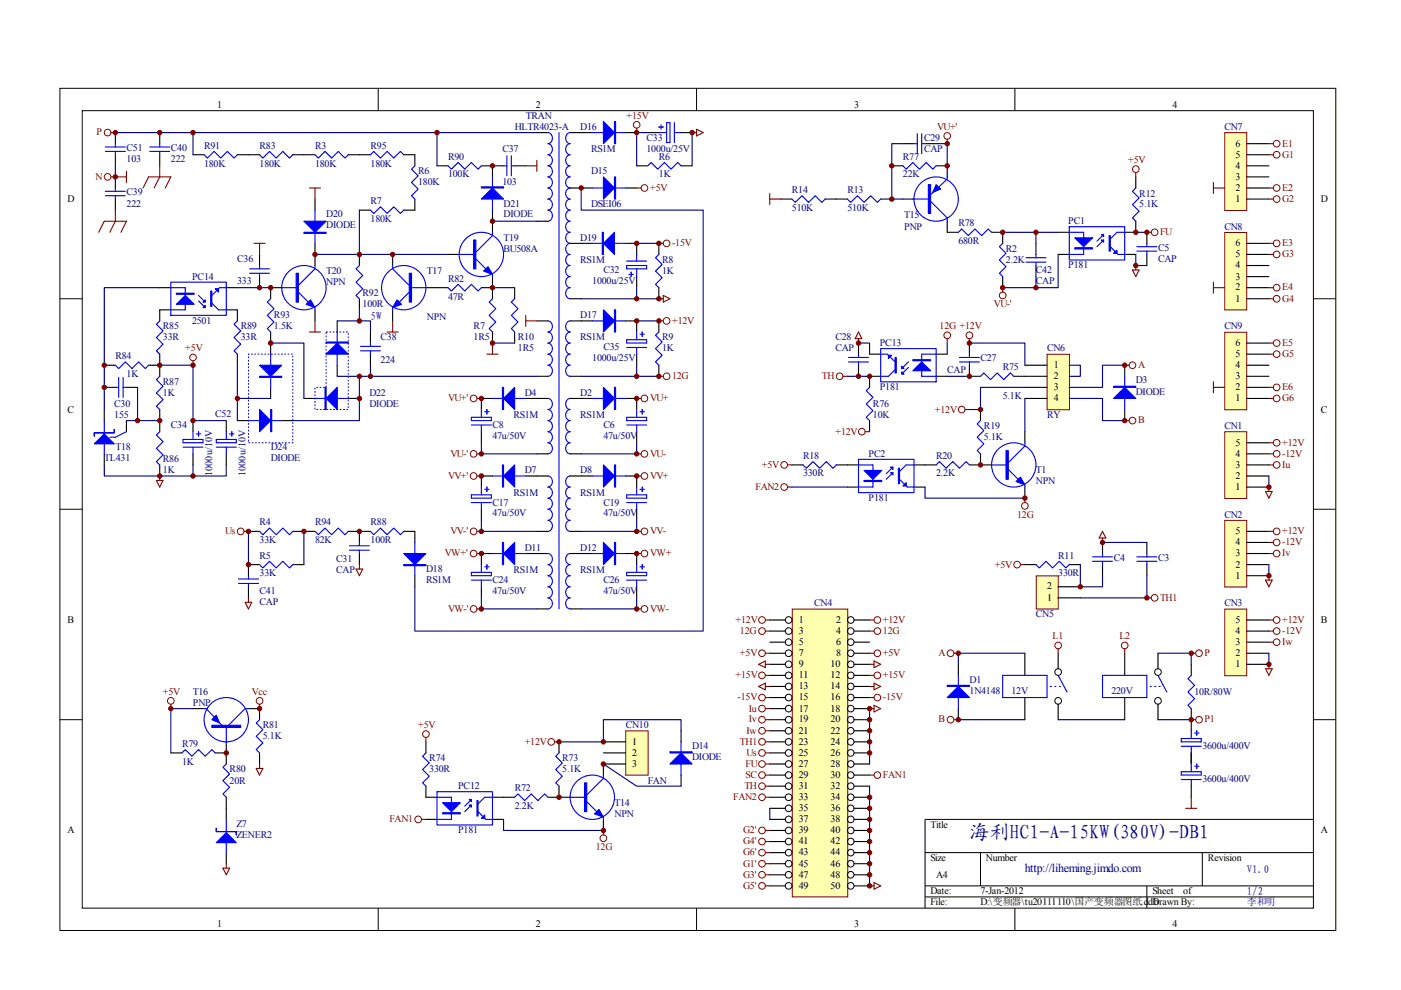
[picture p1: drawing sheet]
<svg xmlns="http://www.w3.org/2000/svg" width="297mm" height="210mm" viewBox="0 0 297 210" stroke-linecap="round" stroke-linejoin="round" font-family="sans-serif">
<defs><g id="words">
<text font-size="4.2" fill="#000080" x="205.6" y="177.8">海利HC1-A-15KW(380V)-DB1</text>
<text font-size="2.5" fill="#000080" x="217.3" y="184.8">http://liheming.jimdo.com</text>
<g font-size="2.3" fill="#000080">
<text x="78.6" y="67.7">5W</text>
<text x="264.3" y="185.2">V1.0</text>
<text x="264.3" y="189.8">1/2</text>
</g>
<g font-size="2.1">
<text x="46.1" y="22.9">1</text>
<text x="113.6" y="22.9">2</text>
<text x="181.1" y="22.9">3</text>
<text x="248.6" y="22.9">4</text>
<text x="262" y="35.7">4</text>
<text x="262" y="33.5">5</text>
<text x="262" y="31.1">6</text>
<text x="262" y="40.5">2</text>
<text x="262" y="38.1">3</text>
<text x="14.3" y="42.8">D</text>
<text x="262" y="42.8">1</text>
<text x="280.1" y="42.8">D</text>
<text x="262" y="52.2">6</text>
<text x="262" y="59.3">3</text>
<text x="262" y="56.9">4</text>
<text x="262" y="54.5">5</text>
<text x="262" y="63.9">1</text>
<text x="262" y="61.6">2</text>
<text x="262" y="75.7">5</text>
<text x="262" y="73.3">6</text>
<text x="223.4" y="78.1">1</text>
<text x="223.4" y="80.4">2</text>
<text x="223.4" y="82.7">3</text>
<text x="262" y="82.7">2</text>
<text x="262" y="80.4">3</text>
<text x="262" y="78.1">4</text>
<text x="14.3" y="87.5">C</text>
<text x="223.4" y="85.1">4</text>
<text x="262" y="85.1">1</text>
<text x="280.1" y="87.5">C</text>
<text x="262" y="94.5">5</text>
<text x="262" y="101.5">2</text>
<text x="262" y="99.2">3</text>
<text x="262" y="96.9">4</text>
<text x="262" y="103.9">1</text>
<text x="262" y="113.3">5</text>
<text x="262" y="118">3</text>
<text x="262" y="115.6">4</text>
<text x="222" y="125">2</text>
<text x="262" y="122.7">1</text>
<text x="262" y="120.3">2</text>
<text x="222" y="127.4">1</text>
<text x="14.3" y="132.1">B</text>
<text x="169.3" y="132.1">1</text>
<text x="169.3" y="134.4">3</text>
<text x="169.3" y="136.8">5</text>
<text x="177.3" y="132.1">2</text>
<text x="177.3" y="134.4">4</text>
<text x="177.3" y="136.8">6</text>
<text x="262" y="136.8">3</text>
<text x="262" y="134.4">4</text>
<text x="262" y="132.1">5</text>
<text x="280.1" y="132.1">B</text>
<text x="169.3" y="139.1">7</text>
<text x="169.3" y="141.5">9</text>
<text x="169.3" y="143.8">11</text>
<text x="176.1" y="141.5">10</text>
<text x="176.1" y="143.8">12</text>
<text x="177.3" y="139.1">8</text>
<text x="262" y="141.5">1</text>
<text x="262" y="139.1">2</text>
<text x="169.3" y="146.1">13</text>
<text x="169.3" y="148.5">15</text>
<text x="176.1" y="146.1">14</text>
<text x="176.1" y="148.5">16</text>
<text x="169.3" y="150.9">17</text>
<text x="169.3" y="153.2">19</text>
<text x="169.3" y="155.5">21</text>
<text x="176.1" y="150.9">18</text>
<text x="176.1" y="153.2">20</text>
<text x="176.1" y="155.5">22</text>
<text x="134" y="157.9">1</text>
<text x="134" y="160.3">2</text>
<text x="169.3" y="157.9">23</text>
<text x="169.3" y="160.3">25</text>
<text x="176.1" y="157.9">24</text>
<text x="176.1" y="160.3">26</text>
<text x="134" y="162.6">3</text>
<text x="169.3" y="162.6">27</text>
<text x="169.3" y="164.9">29</text>
<text x="169.3" y="167.3">31</text>
<text x="176.1" y="162.6">28</text>
<text x="176.1" y="164.9">30</text>
<text x="176.1" y="167.3">32</text>
<text x="169.3" y="169.6">33</text>
<text x="169.3" y="172">35</text>
<text x="176.1" y="169.6">34</text>
<text x="176.1" y="172">36</text>
<text x="14.3" y="176.7">A</text>
<text x="169.3" y="174.3">37</text>
<text x="169.3" y="176.7">39</text>
<text x="169.3" y="179">41</text>
<text x="176.1" y="174.3">38</text>
<text x="176.1" y="176.7">40</text>
<text x="176.1" y="179">42</text>
<text x="197.3" y="175.5">Title</text>
<text x="280.1" y="176.7">A</text>
<text x="169.3" y="181.4">43</text>
<text x="169.3" y="183.7">45</text>
<text x="176.1" y="181.4">44</text>
<text x="176.1" y="183.7">46</text>
<text x="197.3" y="182.6">Size</text>
<text x="209" y="182.6">Number</text>
<text x="256.1" y="182.6">Revision</text>
<text x="169.3" y="186.1">47</text>
<text x="169.3" y="188.4">49</text>
<text x="176.1" y="186.1">48</text>
<text x="176.1" y="188.4">50</text>
<text x="197.3" y="189.6">Date:</text>
<text x="197.3" y="192">File:</text>
<text x="198.5" y="186.1">A4</text>
<text x="207.9" y="189.6">7-Jan-2012</text>
<text x="207.9" y="192">D:\变频器\tu20111110\国产变频器图纸.ddb</text>
<text x="244.3" y="189.6">Sheet</text>
<text x="244.3" y="192">Drawn By:</text>
<text x="250.9" y="189.6">of</text>
<text x="46.1" y="196.6">1</text>
<text x="113.6" y="196.6">2</text>
<text x="181.1" y="196.6">3</text>
<text x="248.6" y="196.6">4</text>
</g>
<g font-size="2.1" fill="#800000">
<text x="20.5" y="28.7">P</text>
<text x="132.8" y="25.2">+15V</text>
<text x="198.7" y="27.5">VU+'</text>
<text x="239.2" y="34.6">+5V</text>
<text x="271.9" y="31.1">E1</text>
<text x="271.9" y="33.5">G1</text>
<text x="20.2" y="38.1">N</text>
<text x="137.8" y="40.5">+5V</text>
<text x="271.9" y="40.5">E2</text>
<text x="271.9" y="42.8">G2</text>
<text x="142.5" y="52.2">-15V</text>
<text x="246" y="49.9">FU</text>
<text x="271.9" y="52.2">E3</text>
<text x="271.9" y="54.5">G3</text>
<text x="210.7" y="65.1">VU-'</text>
<text x="271.9" y="61.6">E4</text>
<text x="271.9" y="63.9">G4</text>
<text x="142.5" y="68.7">+12V</text>
<text x="199.2" y="69.8">12G +12V</text>
<text x="39.3" y="74.5">+5V</text>
<text x="271.9" y="73.3">E5</text>
<text x="271.9" y="75.7">G5</text>
<text x="142.5" y="80.4">12G</text>
<text x="174.2" y="80.4">TH</text>
<text x="241.3" y="78.1">A</text>
<text x="271.9" y="82.7">E6</text>
<text x="95" y="85.1">VU+'</text>
<text x="137.8" y="85.1">VU+</text>
<text x="198.2" y="87.5">+12V</text>
<text x="241.3" y="89.8">B</text>
<text x="271.9" y="85.1">G6</text>
<text x="177.1" y="92.1">+12V</text>
<text x="271.9" y="94.5">+12V</text>
<text x="95" y="101.5">VV+'</text>
<text x="95.5" y="96.9">VU-'</text>
<text x="137.8" y="96.9">VU-</text>
<text x="137.8" y="101.5">VV+</text>
<text x="161.5" y="99.2">+5V</text>
<text x="271.9" y="96.9">-12V</text>
<text x="271.9" y="99.2">Iu</text>
<text x="160.2" y="103.9">FAN2</text>
<text x="47.8" y="113.3">Us</text>
<text x="95.5" y="113.3">VV-'</text>
<text x="137.8" y="113.3">VV-</text>
<text x="215.6" y="109.7">12G</text>
<text x="271.9" y="113.3">+12V</text>
<text x="94.3" y="118">VW+'</text>
<text x="137.8" y="118">VW+</text>
<text x="271.9" y="115.6">-12V</text>
<text x="271.9" y="118">Iv</text>
<text x="210.9" y="120.3">+5V</text>
<text x="95" y="129.7">VW-'</text>
<text x="137.8" y="129.7">VW-</text>
<text x="246" y="127.4">TH1</text>
<text x="156" y="132.1">+12V</text>
<text x="156.9" y="134.4">12G</text>
<text x="187.2" y="132.1">+12V</text>
<text x="187.2" y="134.4">12G</text>
<text x="223.2" y="135.6">L1</text>
<text x="237.3" y="135.6">L2</text>
<text x="271.9" y="132.1">+12V</text>
<text x="271.9" y="134.4">-12V</text>
<text x="271.9" y="136.8">Iw</text>
<text x="156" y="143.8">+15V</text>
<text x="156.9" y="139.1">+5V</text>
<text x="187.2" y="139.1">+5V</text>
<text x="187.2" y="143.8">+15V</text>
<text x="199" y="139.1">A</text>
<text x="255.4" y="139.1">P</text>
<text x="34.5" y="147.3">+5V</text>
<text x="53.4" y="147.3">Vcc</text>
<text x="156.4" y="148.5">-15V</text>
<text x="187.2" y="148.5">-15V</text>
<text x="88.6" y="154.4">+5V</text>
<text x="158.2" y="155.5">Iw</text>
<text x="158.7" y="150.9">Iu</text>
<text x="158.7" y="153.2">Iv</text>
<text x="199" y="153.2">B</text>
<text x="255.4" y="153.2">P1</text>
<text x="111.3" y="157.9">+12V</text>
<text x="156.9" y="157.9">TH1</text>
<text x="158.2" y="160.3">Us</text>
<text x="157.8" y="167.3">TH</text>
<text x="158.1" y="162.6">FU</text>
<text x="158.1" y="164.9">SC</text>
<text x="187.2" y="164.9">FAN1</text>
<text x="155.4" y="169.6">FAN2</text>
<text x="82.5" y="174.3">FAN1</text>
<text x="157.6" y="176.7">G2'</text>
<text x="157.6" y="179">G4'</text>
<text x="126.3" y="180.2">12G</text>
<text x="157.6" y="183.7">G1'</text>
<text x="157.6" y="181.4">G6'</text>
<text x="157.6" y="186.1">G3'</text>
<text x="157.6" y="188.4">G5'</text>
</g>
<g font-size="2.1" fill="#000080">
<text x="109.1" y="27.5">HLTR4023-A</text>
<text x="111.5" y="25.2">TRAN</text>
<text x="123" y="27.5">D16</text>
<text x="137.1" y="29.9">C33</text>
<text x="195.9" y="29.9">C29</text>
<text x="259.6" y="27.5">CN7</text>
<text x="26.8" y="32">C51</text>
<text x="26.8" y="34.4">103</text>
<text x="36.2" y="32">C40</text>
<text x="36.2" y="34.4">222</text>
<text x="43.3" y="31.5">R91</text>
<text x="43.3" y="35.3">180K</text>
<text x="55" y="31.5">R83</text>
<text x="55" y="35.3">180K</text>
<text x="66.8" y="31.5">R3</text>
<text x="66.8" y="35.3">180K</text>
<text x="78.6" y="31.5">R95</text>
<text x="78.6" y="35.3">180K</text>
<text x="95" y="33.9">R90</text>
<text x="106.5" y="32.3">C37</text>
<text x="125.3" y="32.3">RS1M</text>
<text x="137.1" y="32.3">1000u/25V</text>
<text x="139.7" y="33.9">R6</text>
<text x="191.4" y="33.9">R77</text>
<text x="195.9" y="32.3">CAP</text>
<text x="26.8" y="41.4">C39</text>
<text x="88.6" y="36.9">R6</text>
<text x="88.6" y="39.3">180K</text>
<text x="95" y="37.6">100K</text>
<text x="106.5" y="39.3">103</text>
<text x="125.3" y="36.9">D15</text>
<text x="139.7" y="37.6">1K</text>
<text x="167.9" y="40.9">R14</text>
<text x="179.7" y="40.9">R13</text>
<text x="191.4" y="37.6">22K</text>
<text x="241.6" y="41.7">R12</text>
<text x="26.8" y="43.8">222</text>
<text x="69.2" y="46.1">D20</text>
<text x="78.6" y="43.3">R7</text>
<text x="78.6" y="47">180K</text>
<text x="106.8" y="43.8">D21</text>
<text x="106.8" y="46.1">DIODE</text>
<text x="125.3" y="44">DSEI06</text>
<text x="167.9" y="44.7">510K</text>
<text x="179.7" y="44.7">510K</text>
<text x="191.7" y="46.3">T15</text>
<text x="226.5" y="47.5">PC1</text>
<text x="241.6" y="44">5.1K</text>
<text x="69.2" y="48.4">DIODE</text>
<text x="106.8" y="51.1">T19</text>
<text x="106.8" y="53.4">BU508A</text>
<text x="123" y="51.1">D19</text>
<text x="191.7" y="48.7">PNP</text>
<text x="203.2" y="48">R78</text>
<text x="203.2" y="51.7">680R</text>
<text x="213.3" y="53.4">R2</text>
<text x="245.5" y="53.2">C5</text>
<text x="259.6" y="48.7">CN8</text>
<text x="40.7" y="59.3">PC14</text>
<text x="50.3" y="55.5">C36</text>
<text x="69.2" y="58.1">T20</text>
<text x="90.5" y="58.1">T17</text>
<text x="95" y="59.7">R82</text>
<text x="123" y="55.7">RS1M</text>
<text x="127.9" y="57.8">C32</text>
<text x="140.4" y="55.7">R8</text>
<text x="140.4" y="58.1">1K</text>
<text x="213.3" y="55.7">2.2K</text>
<text x="219.6" y="57.8">C42</text>
<text x="226.5" y="56.9">P181</text>
<text x="245.5" y="55.5">CAP</text>
<text x="50.3" y="60.2">333</text>
<text x="69.2" y="60.5">NPN</text>
<text x="76.9" y="62.8">R92</text>
<text x="76.9" y="65.1">100R</text>
<text x="95" y="63.5">47R</text>
<text x="125.6" y="60.2">1000u/25V</text>
<text x="219.6" y="60.2">CAP</text>
<text x="34.5" y="69.8">R85</text>
<text x="40.7" y="68.7">2501</text>
<text x="51.1" y="69.8">R89</text>
<text x="58.1" y="67.5">R93</text>
<text x="58.1" y="69.8">1.5K</text>
<text x="90.5" y="67.7">NPN</text>
<text x="100.4" y="69.8">R7</text>
<text x="123" y="67.5">D17</text>
<text x="259.6" y="69.8">CN9</text>
<text x="24.5" y="76.1">R84</text>
<text x="34.5" y="72.2">33R</text>
<text x="51.1" y="72.2">33R</text>
<text x="80.7" y="72.2">C38</text>
<text x="80.7" y="76.9">224</text>
<text x="100.4" y="72.2">1R5</text>
<text x="109.8" y="72.2">R10</text>
<text x="109.8" y="74.5">1R5</text>
<text x="123" y="72.2">RS1M</text>
<text x="125.6" y="76.6">1000u/25V</text>
<text x="127.9" y="74.3">C35</text>
<text x="140.4" y="72.2">R9</text>
<text x="140.4" y="74.5">1K</text>
<text x="177.1" y="72.2">C28</text>
<text x="177.1" y="74.5">CAP</text>
<text x="186.5" y="73.3">PC13</text>
<text x="207.9" y="76.6">C27</text>
<text x="222" y="74.5">CN6</text>
<text x="26.8" y="79.9">1K</text>
<text x="34.5" y="81.5">R87</text>
<text x="34.5" y="83.9">1K</text>
<text x="78.3" y="83.9">D22</text>
<text x="111.3" y="83.9">D4</text>
<text x="123" y="83.9">D2</text>
<text x="186.5" y="82.7">P181</text>
<text x="200.8" y="79">CAP</text>
<text x="212.6" y="78.5">R75</text>
<text x="240.8" y="81.3">D3</text>
<text x="240.8" y="83.7">DIODE</text>
<text x="24.2" y="86.3">C30</text>
<text x="24.2" y="88.6">155</text>
<text x="45.6" y="88.4">C52</text>
<text x="78.3" y="86.3">DIODE</text>
<text x="108.9" y="88.6">RS1M</text>
<text x="123" y="88.6">RS1M</text>
<text x="185.1" y="86.3">R76</text>
<text x="185.1" y="88.6">10K</text>
<text x="212.6" y="84.6">5.1K</text>
<text x="222" y="88.6">RY</text>
<text x="24.5" y="95.4">T18</text>
<text x="36.2" y="90.7">C34</text>
<text x="57.4" y="95.4">D24</text>
<text x="104.4" y="90.7">C8</text>
<text x="104.4" y="93.1">47u/50V</text>
<text x="127.9" y="90.7">C6</text>
<text x="127.9" y="93.1">47u/50V</text>
<text x="208.6" y="90.9">R19</text>
<text x="208.6" y="93.3">5.1K</text>
<text x="259.6" y="90.9">CN1</text>
<text x="22.1" y="97.8">TL431</text>
<text x="34.5" y="98">R86</text>
<text x="34.5" y="100.3">1K</text>
<text x="45" y="100.9" transform="rotate(-90 45 100.9)">1000u/10V</text>
<text x="52.1" y="100.9" transform="rotate(-90 52.1 100.9)">1000u/10V</text>
<text x="57.4" y="97.8">DIODE</text>
<text x="111.3" y="100.3">D7</text>
<text x="123" y="100.3">D8</text>
<text x="170.3" y="97.3">R18</text>
<text x="170.3" y="101">330R</text>
<text x="184.1" y="96.9">PC2</text>
<text x="198.5" y="97.3">R20</text>
<text x="198.5" y="101">2.2K</text>
<text x="219.6" y="100.3">T1</text>
<text x="104.4" y="107.2">C17</text>
<text x="108.9" y="105.1">RS1M</text>
<text x="123" y="105.1">RS1M</text>
<text x="127.9" y="107.2">C19</text>
<text x="184.1" y="106.2">P181</text>
<text x="219.6" y="102.7">NPN</text>
<text x="55" y="111.4">R4</text>
<text x="66.8" y="111.4">R94</text>
<text x="78.6" y="111.4">R88</text>
<text x="104.4" y="109.5">47u/50V</text>
<text x="127.9" y="109.5">47u/50V</text>
<text x="259.6" y="109.7">CN2</text>
<text x="55" y="115.2">33K</text>
<text x="55" y="118.5">R5</text>
<text x="66.8" y="115.2">82K</text>
<text x="71.3" y="119.1">C31</text>
<text x="78.6" y="115.2">100R</text>
<text x="111.3" y="116.8">D11</text>
<text x="123" y="116.8">D12</text>
<text x="224.4" y="118.5">R11</text>
<text x="236.1" y="118.9">C4</text>
<text x="245.5" y="118.9">C3</text>
<text x="55" y="122.2">33K</text>
<text x="55" y="125.9">C41</text>
<text x="71.3" y="121.5">CAP</text>
<text x="90.3" y="121.3">D18</text>
<text x="90.3" y="123.6">RS1M</text>
<text x="104.4" y="123.6">C24</text>
<text x="104.4" y="125.9">47u/50V</text>
<text x="108.9" y="121.5">RS1M</text>
<text x="123" y="121.5">RS1M</text>
<text x="127.9" y="123.6">C26</text>
<text x="127.9" y="125.9">47u/50V</text>
<text x="224.4" y="122.2">330R</text>
<text x="55" y="128.3">CAP</text>
<text x="172.6" y="128.5">CN4</text>
<text x="219.6" y="130.9">CN5</text>
<text x="259.6" y="128.5">CN3</text>
<text x="40.9" y="147.3">T16</text>
<text x="40.9" y="149.7">PNP</text>
<text x="205.6" y="144.7">D1</text>
<text x="205.6" y="147.1">1N4148</text>
<text x="214.5" y="147.1">12V</text>
<text x="235.6" y="147.1">220V</text>
<text x="253.2" y="147.3">10R/80W</text>
<text x="55.7" y="154.4">R81</text>
<text x="132.7" y="154.4">CN10</text>
<text x="38.6" y="158.3">R79</text>
<text x="55.7" y="156.7">5.1K</text>
<text x="91" y="161.4">R74</text>
<text x="119.2" y="161.4">R73</text>
<text x="146.7" y="158.8">D14</text>
<text x="146.7" y="161.2">DIODE</text>
<text x="254.9" y="158.8">3600u/400V</text>
<text x="38.6" y="162.2">1K</text>
<text x="48.7" y="163.8">R80</text>
<text x="48.7" y="166.1">20R</text>
<text x="91" y="163.8">330R</text>
<text x="97.1" y="167.3">PC12</text>
<text x="109.1" y="167.7">R72</text>
<text x="119.2" y="163.8">5.1K</text>
<text x="137.3" y="166.1">FAN</text>
<text x="254.9" y="165.9">3600u/400V</text>
<text x="109.1" y="171.5">2.2K</text>
<text x="130.3" y="170.8">T14</text>
<text x="130.3" y="173.2">NPN</text>
<text x="50.1" y="175.3">Z7</text>
<text x="50.1" y="177.6">ZENER2</text>
<text x="97.1" y="176.7">P181</text>
<text x="264.3" y="192">李和明</text>
</g>
</g></defs>
<g fill="none" stroke="#000" stroke-width=".21">
<path d="M12.7 18.7h270.5v178.6h-270.5zM80.2 18.7v4.7M147.7 18.7v4.7M215.2 18.7v4.7M17.4 23.5h261.1v169h-261.1zM12.7 63.3h4.7M278.4 63.3h4.7M12.7 108h4.7M278.4 108h4.7M12.7 152.6h4.7M278.4 152.6h4.7M278.4 173.7h-82.3v18.8"/>
<path d="M80.2 192.5v4.7M147.7 192.5v4.7M196.1 180.8h82.3M196.1 187.8h82.3M196.1 190.2h82.3M207.9 180.8v7M215.2 192.5v4.7M243.2 187.8v4.7M254.9 180.8v7"/>
</g>
<g fill="none" stroke="#000" stroke-width=".23">
<path d="M24.5 28.1v2.4M24.5 32.8v2.4M24.5 37.5v2.4M33.9 28.1v2.4M33.9 32.8v2.4M40.9 32.8h2.4M50.3 32.8h4.7M62.1 32.8h4.7M73.8 32.8h4.7M85.6 32.8h2.4v2.4M92.7 35.2h2.3M102.1 35.2h4.7"/>
<path d="M104.4 35.2v2.3M109.1 35.2h2.4M113.8 28.1h2.4M120.9 28.1h4.7M120.9 39.9h4.7M132.6 28.1h2.4M132.6 39.9h2.4M135 35.2h2.3M137.3 28.1h2.4M144.4 28.1h2.3M144.4 35.2h2.3M189.1 35.2h2.3"/>
<path d="M191.4 30.5h2.4M196.1 30.5h2.4M198.5 35.2h2.3v2.3M240.8 37.5v2.4M24.5 42.2v2.4M55 53.9v2.4M55 58.6v2.4M66.8 42.2v2.4M66.8 51.6v4.7M76.2 53.9v2.4M83.2 53.9v2.4M88 42.2v2.4"/>
<path d="M95 53.9h2.4M104.4 44.6v4.7M104.4 58.6v4.7M113.8 46.9h2.4M120.9 51.6h4.7M132.6 51.6h2.4v2.3M135 58.6v2.4M139.7 51.6v2.3M165.6 42.2h2.3M175 42.2h4.7M186.7 42.2h2.4M191.4 42.2h2.4"/>
<path d="M200.8 46.9v2.4h2.4M210.2 49.3h2.4v2.3M212.6 58.6v2.4M219.6 51.6v2.3M219.6 56.3v2.3M224.3 53.9h2.4M224.3 49.3h2.4M238.5 53.9h2.3M240.8 46.9v2.4h-2.3M22.1 77.4h2.4M31.5 77.4h2.4M33.9 61h2.3"/>
<path d="M33.9 75.1v4.7M36.2 65.7h-2.3v2.3M48 61h2.3M48 65.7h2.3v2.3M50.3 75.1v2.3M57.4 70.4v4.7M59.7 61h-2.3v2.3M66.8 65.7v2.3M71.5 68v2.4M71.5 77.4v2.4M76.2 63.3v2.4M78.5 70.4v2.3"/>
<path d="M78.5 75.1v2.3M83.2 65.7v2.3M90.3 61h4.7M102.1 61h2.3M104.4 70.4v2.3M109.1 61v2.3M109.1 70.4v2.3M113.8 79.8h2.4M113.8 68h2.4M120.9 79.8h2.3M120.9 63.3h2.3M120.9 68h4.7"/>
<path d="M132.6 68h2.4v2.4M135 75.1v2.3M139.7 61v2.3M139.7 68v2.4M139.7 77.4v2.4M22.1 86.8v2.4M22.1 96.2v2.4M22.1 82.1h2.4M26.8 89.2v2.3M26.8 82.1h2.4M33.9 86.8v4.7M33.9 98.6v2.3"/>
<path d="M40.9 89.2v2.3M40.9 96.2v2.4M48 89.2v2.3M48 96.2v2.4M50.3 89.2h2.4M57.4 82.1v2.4M59.7 89.2h2.4M64.4 84.5h2.4M73.8 84.5h2.4M102.1 91.5v2.4M104.4 84.5h-2.3v2.3M111.5 84.5h4.7"/>
<path d="M113.8 96.2h2.4M120.9 84.5h4.7M120.9 96.2h2.3M132.6 84.5h2.4v2.3M135 91.5v2.4M52.7 112.7h2.3M55 119.7h-2.3v2.4M62.1 112.7h4.7M62.1 119.7h2.3M73.8 112.7h4.7M76.2 112.7v2.3M76.2 117.4v2.3"/>
<path d="M85.6 112.7h2.4v2.3M102.1 108v2.3M104.4 100.9h-2.3v2.4M104.4 117.4h-2.3v2.3M111.5 100.9h4.7M111.5 117.4h4.7M113.8 112.7h2.4M120.9 100.9h4.7M120.9 112.7h2.3M120.9 117.4h4.7M132.6 100.9h2.4v2.4M132.6 117.4h2.4v2.3"/>
<path d="M135 108v2.3M52.7 124.4v2.4M88 122.1v2.3M102.1 124.4v2.4M113.8 129.1h2.4M120.9 129.1h2.3M135 124.4v2.4"/>
</g>
<g fill="none" stroke="#00f" stroke-width=".23">
<path d="M22.3 32.1h4.3M22.3 31.2h4.3M24.5 30.5v.7M24.5 32.1v.7M24.5 39.9v.7M31.7 32.1h4.3M31.7 31.2h4.3M33.9 30.5v.7M33.9 32.1v.7M43.3 32.8l.7 .7 1.4-1.4 1.4 1.4 1.4-1.4 1.4 1.4 .7-.7M55 32.8l.7 .7 1.4-1.4 1.5 1.4 1.4-1.4 1.4 1.4 .7-.7M66.8 32.8l.7 .7 1.4-1.4 1.4 1.4 1.4-1.4 1.4 1.4 .7-.7"/>
<path d="M78.5 32.8l.8-.7 1.4 1.4 1.4-1.4 1.4 1.4 1.4-1.4 .7 .7M88 35.2l-.8 .7 1.5 1.4-1.5 1.4 1.5 1.4-1.5 1.4 .8 .7M95 35.2l.7 .7 1.4-1.4 1.4 1.4 1.4-1.4 1.5 1.4 .7-.7M104.4 37.5v7.1M106.8 35.2h.7M107.5 33v4.3M108.4 35.2h.7M108.4 33v4.3M116.2 28.1a1.2 1.2 0 0 1 .9 1.2 1.2 1.2 0 0 1-.9 1.2 1.2 1.2 0 0 1 .9 1.1 1.2 1.2 0 0 1-.9 1.2 1.2 1.2 0 0 1 .9 1.2 1.2 1.2 0 0 1-.9 1.2 1.2 1.2 0 0 1 .9 1.1 1.2 1.2 0 0 1-.9 1.2 1.2 1.2 0 0 1 .9 1.2 1.2 1.2 0 0 1-.9 1.2 1.2 1.2 0 0 1 .9 1.1 1.2 1.2 0 0 1-.9 1.2 1.2 1.2 0 0 1 .9 1.2 1.2 1.2 0 0 1-.9 1.2 1.2 1.2 0 0 1 .9 1.1 1.2 1.2 0 0 1-.9 1.2M118.5 28.1v101M120.9 28.1a1.2 1.2 0 0 0-1 1.2 1.2 1.2 0 0 0 1 1.2 1.21 1.21 0 0 0-1 1.1 1.21 1.21 0 0 0 1 1.2 1.2 1.2 0 0 0-1 1.2 1.2 1.2 0 0 0 1 1.2 1.2 1.2 0 0 0-1 1.1 1.2 1.2 0 0 0 1 1.2 1.2 1.2 0 0 0-1 1.2 1.2 1.2 0 0 0 1 1.2 1.2 1.2 0 0 0-1 1.1 1.2 1.2 0 0 0 1 1.2 1.2 1.2 0 0 0-1 1.2 1.2 1.2 0 0 0 1 1.2 1.2 1.2 0 0 0-1 1.1 1.2 1.2 0 0 0 1 1.2 1.21 1.21 0 0 0-1 1.2 1.21 1.21 0 0 0 1 1.2 1.2 1.2 0 0 0-1 1.1 1.2 1.2 0 0 0 1 1.2 1.2 1.2 0 0 0-1 1.2 1.2 1.2 0 0 0 1 1.1 1.2 1.2 0 0 0-1 1.2 1.2 1.2 0 0 0 1 1.2 1.2 1.2 0 0 0-1 1.2 1.2 1.2 0 0 0 1 1.1 1.2 1.2 0 0 0-1 1.2 1.2 1.2 0 0 0 1 1.2 1.2 1.2 0 0 0-1 1.2 1.2 1.2 0 0 0 1 1.1M125.6 28.1h7"/>
<path d="M125.6 39.9h7M137.3 35.2l.7-.7 1.5 1.4 1.4-1.4 1.4 1.4 1.4-1.4 .7 .7M139.7 28.1h1.6M139.7 26.9h.9M140.2 26.5v.9M141.3 26h.7v4.2h-.7zM143 28.1h1.4M143 26v4.2M191.4 35.2l.7 .7 1.4-1.4 1.5 1.4 1.4-1.4 1.4 1.4 .7-.7M193.8 30.5h.7M194.5 28.3v4.3M195.4 30.5h.7"/>
<path d="M195.4 28.3v4.3M200.8 37.5v.5l-3.5 3.3M240.8 39.9l-.7 .7 1.4 1.4-1.4 1.4 1.4 1.4-1.4 1.4 .7 .7M22.3 41.5h4.3M22.3 40.6h4.3M24.5 41.5v.7M36.2 59.8h11.8v7.1h-11.8zM52.9 57.9h4.2M52.9 57h4.2M55 56.3v.7M55 57.9v.7M66.8 56.3v.7l-3.5 3.5"/>
<path d="M66.8 44.6v7M76.2 56.3l-.7 .7 1.4 1.4-1.4 1.4 1.4 1.4-1.4 1.4 .7 .7M83.2 56.3v.7l3.6 3.5M97.4 53.9h3.5M100.9 54.9l2.1 2.1M104.4 49.3v.7l-3.5 3.5M104.4 58.2v.4M125.6 51.6h7M132.9 56.3h4.2v.7h-4.2zM132.9 55.4h4.2M133.3 58.2h1M133.8 57.7v.9"/>
<path d="M135 53.9v1.5M135 57v1.6M139.7 53.9l-.7 .8 1.4 1.4-1.4 1.4 1.4 1.4-1.4 1.4 .7 .7M167.9 42.2l.7 .7 1.4-1.4 1.4 1.4 1.4-1.4 1.5 1.4 .7-.7M179.7 42.2l.7 .7 1.4-1.4 1.4 1.4 1.4-1.4 1.4 1.4 .7-.7M193.5 42.2h3.3M197.3 42.7l3.5 3.5v.7M203.2 49.3l.7-.8 1.4 1.5 1.4-1.5 1.4 1.5 1.4-1.5 .7 .8M212.6 51.6l-.7 .7 1.4 1.4-1.4 1.4 1.4 1.4-1.4 1.4 .7 .7M217.5 54.7h4.3M217.5 55.6h4.3M219.6 53.9v.8"/>
<path d="M219.6 55.6v.7M226.7 48.1h11.8v7h-11.8zM226.7 49.3h3.1v4.6h-3.1M234 50.9l-1.4 1.4M234 49.7l-1.4 1.4M235.4 52.3l1.6 1.6h1.5M238.5 49.3h-1.7l-1.4 1.4M24.5 77.4l.7 .7 1.4-1.4 1.4 1.4 1.4-1.4 1.4 1.4 .7-.7M33.9 68l-.7 .7 1.4 1.5-1.4 1.4 1.4 1.4-1.4 1.4 .7 .7M33.9 79.8l-.7 .7 1.4 1.4-1.4 1.4 1.4 1.4-1.4 1.4 .7 .7M36.2 61h3.1v4.7h-3.1M42.1 62.6l1.4 1.4"/>
<path d="M42.1 63.8l1.4 1.4M44.9 64.3l1.4 1.4h1.7M48 61h-1.4l-1.7 1.6M50.3 68l-.7 .7 1.4 1.5-1.4 1.4 1.4 1.4-1.4 1.4 .7 .7M57.4 63.3l-.7 .7 1.4 1.5-1.4 1.4 1.4 1.4-1.4 1.4 .7 .7M57.4 75.1v7M59.7 61h3.6M63.3 61.9l2.1 2.1M66.8 65.2v.5M71.5 70.4v7M76.4 74.4h4.3M76.4 73.4h4.3"/>
<path d="M78.5 72.7v.7M78.5 74.4v.7M83.2 65.2v.5M86.8 61.9l-2.1 2.1M86.8 61h3.5M95 61l.7 .7 1.4-1.4 1.4 1.4 1.4-1.4 1.5 1.4 .7-.7M104.4 63.3l-.7 .7 1.4 1.5-1.4 1.4 1.4 1.4-1.4 1.4 .7 .7M109.1 63.3l-.7 .7 1.4 1.5-1.4 1.4 1.4 1.4-1.4 1.4 .7 .7M116.2 68a1.2 1.2 0 0 1 .9 1.2 1.2 1.2 0 0 1-.9 1.2 1.2 1.2 0 0 1 .9 1.2 1.2 1.2 0 0 1-.9 1.1 1.2 1.2 0 0 1 .9 1.2 1.2 1.2 0 0 1-.9 1.2 1.2 1.2 0 0 1 .9 1.2 1.2 1.2 0 0 1-.9 1.1 1.2 1.2 0 0 1 .9 1.2 1.2 1.2 0 0 1-.9 1.2M120.9 68a1.2 1.2 0 0 0-1 1.2 1.2 1.2 0 0 0 1 1.2 1.2 1.2 0 0 0-1 1.2 1.2 1.2 0 0 0 1 1.1 1.2 1.2 0 0 0-1 1.2 1.2 1.2 0 0 0 1 1.2 1.2 1.2 0 0 0-1 1.2 1.2 1.2 0 0 0 1 1.1 1.2 1.2 0 0 0-1 1.2 1.2 1.2 0 0 0 1 1.2M125.6 68h7M132.9 72h4.2v.7h-4.2z"/>
<path d="M132.9 73.7h4.2M135 70.4v1.6M135 73.7v1.4M135.7 70.9h.9M136.2 70.4v.9M139.7 70.4l-.7 .7 1.4 1.4-1.4 1.4 1.4 1.4-1.4 1.4 .7 .7M22.1 89.2v7M24.5 82.1h.7M25.2 80v4.2M26.1 82.1h.7M26.1 80v4.2M26.8 91.5l-2.3 1.2h-1.2"/>
<path d="M33.9 91.5l-.7 .7 1.4 1.4-1.4 1.5 1.4 1.4-1.4 1.4 .7 .7M38.8 93.2h4.2v.7h-4.2zM38.8 94.8h4.2M40.9 91.5v1.7M40.9 94.8v1.4M41.6 92h1M42.1 91.5v1M45.9 94.8h4.2M45.9 93.2h4.2v.7h-4.2zM48 91.5v1.7M48 94.8v1.4M48.7 92h.9"/>
<path d="M49.1 91.5v1M52.7 89.2h7M66.8 84.5h7M99.9 88.5h4.3v.7h-4.3zM99.9 90.1h4.3M102.1 86.8v1.7M102.1 90.1v1.4M102.8 87.3h.9M103.2 86.8v1M104.4 84.5h7.1M116.2 84.5a1.2 1.2 0 0 1 .9 1.2 1.2 1.2 0 0 1-.9 1.1 1.2 1.2 0 0 1 .9 1.2 1.2 1.2 0 0 1-.9 1.2 1.2 1.2 0 0 1 .9 1.2 1.2 1.2 0 0 1-.9 1.1 1.2 1.2 0 0 1 .9 1.2 1.2 1.2 0 0 1-.9 1.2 1.2 1.2 0 0 1 .9 1.2 1.2 1.2 0 0 1-.9 1.1M120.9 84.5a1.2 1.2 0 0 0-1 1.2 1.2 1.2 0 0 0 1 1.1 1.2 1.2 0 0 0-1 1.2 1.2 1.2 0 0 0 1 1.2 1.2 1.2 0 0 0-1 1.2 1.2 1.2 0 0 0 1 1.1 1.2 1.2 0 0 0-1 1.2 1.2 1.2 0 0 0 1 1.2 1.2 1.2 0 0 0-1 1.2 1.2 1.2 0 0 0 1 1.1"/>
<path d="M125.6 84.5h7M132.9 88.5h4.2v.7h-4.2zM132.9 90.1h4.2M135 86.8v1.7M135 90.1v1.4M135.7 87.3h.9M136.2 86.8v1M55 112.7l.7 .7 1.4-1.4 1.5 1.4 1.4-1.4 1.4 1.4 .7-.7M55 119.7l.7 .7 1.4-1.4 1.5 1.4 1.4-1.4 1.4 1.4 .7-.7M66.8 112.7l.7 .7 1.4-1.4 1.4 1.4 1.4-1.4 1.4 1.4 .7-.7M74.1 116.7h4.2M74.1 115.7h4.2"/>
<path d="M76.2 115v.7M76.2 116.7v.7M78.5 112.7l.8 .7 1.4-1.4 1.4 1.4 1.4-1.4 1.4 1.4 .7-.7M88 115v7.1M99.9 106.6h4.3M99.9 104.9h4.3v.7h-4.3zM102.1 103.3v1.6M102.1 106.6v1.4M102.1 119.7v1.7M102.8 103.7h.9M103.2 103.3v.9M103.2 119.7v1"/>
<path d="M104.4 100.9h7.1M104.4 117.4h7.1M116.2 100.9a1.2 1.2 0 0 1 .9 1.2 1.2 1.2 0 0 1-.9 1.2 1.2 1.2 0 0 1 .9 1.1 1.2 1.2 0 0 1-.9 1.2 1.2 1.2 0 0 1 .9 1.2 1.2 1.2 0 0 1-.9 1.2 1.21 1.21 0 0 1 .9 1.1 1.21 1.21 0 0 1-.9 1.2 1.2 1.2 0 0 1 .9 1.2 1.2 1.2 0 0 1-.9 1.2M116.2 117.4a1.2 1.2 0 0 1 .9 1.1 1.2 1.2 0 0 1-.9 1.2 1.2 1.2 0 0 1 .9 1.2 1.2 1.2 0 0 1-.9 1.2 1.2 1.2 0 0 1 .9 1.1 1.2 1.2 0 0 1-.9 1.2 1.2 1.2 0 0 1 .9 1.2 1.2 1.2 0 0 1-.9 1.2M120.9 100.9a1.2 1.2 0 0 0-1 1.2 1.2 1.2 0 0 0 1 1.2 1.2 1.2 0 0 0-1 1.1 1.2 1.2 0 0 0 1 1.2 1.2 1.2 0 0 0-1 1.2 1.2 1.2 0 0 0 1 1.2 1.21 1.21 0 0 0-1 1.1 1.21 1.21 0 0 0 1 1.2 1.2 1.2 0 0 0-1 1.2 1.2 1.2 0 0 0 1 1.2M120.9 117.4a1.2 1.2 0 0 0-1 1.1 1.2 1.2 0 0 0 1 1.2 1.2 1.2 0 0 0-1 1.2 1.2 1.2 0 0 0 1 1.2 1.2 1.2 0 0 0-1 1.1 1.2 1.2 0 0 0 1 1.2 1.2 1.2 0 0 0-1 1.2 1.2 1.2 0 0 0 1 1.2M125.6 100.9h7M125.6 117.4h7M132.9 104.9h4.2v.7h-4.2zM132.9 106.6h4.2M135 103.3v1.6M135 106.6v1.4"/>
<path d="M135 119.7v1.7M135.7 103.7h.9M136.2 103.3v.9M136.2 119.7v1M50.6 123.7h4.2M50.6 122.8h4.2M52.7 122.1v.7M52.7 123.7v.7M99.9 123h4.3M99.9 121.4h4.3v.7h-4.3zM102.1 123v1.4M102.8 120.2h.9"/>
<path d="M116.2 126.8a1.2 1.2 0 0 1 .9 1.1 1.2 1.2 0 0 1-.9 1.2M120.9 126.8a1.2 1.2 0 0 0-1 1.1 1.2 1.2 0 0 0 1 1.2M132.9 121.4h4.2v.7h-4.2zM132.9 123h4.2M135 123v1.4M135.7 120.2h.9"/>
<circle cx="102.1" cy="53.9" r="4.7"/>
<circle cx="198.5" cy="42.2" r="4.7"/>
<circle cx="64.4" cy="61" r="4.7"/>
<circle cx="85.6" cy="61" r="4.7"/>
</g>
<g fill="#00f" stroke="#00f" stroke-width=".23">
<path d="M102.5 57.5l1-1 .9 1.7z"/>
<path d="M84.2 63.6l.9 .9-1.9 .7z"/>
<path d="M65.8 63.6l1 1.6-1.9-.7z"/>
<path d="M37.4 64.5l1.9-1.9 1.9 1.9z"/>
<path d="M43.5 64.8v.4h-.5z"/>
<path d="M43 64l.5-.4v.4z"/>
<path d="M45.6 61.2h.7v.7z"/>
<path d="M102.1 42.2l2.3-2.3 2.4 2.3z"/>
<path d="M55 86.8l2.4 2.4-2.4 2.3z"/>
<path d="M55 77.4h4.7l-2.3 2.4z"/>
<path d="M71.5 82.1v4.7l-2.4-2.3z"/>
<path d="M71.5 72.7l2.3 2.4h-4.7z"/>
<path d="M64.4 46.9h4.7l-2.3 2.4z"/>
<path d="M127.9 82.1l2.4 2.4-2.4 2.3z"/>
<path d="M127.9 98.6l2.4 2.3-2.4 2.4z"/>
<path d="M127.9 115l2.4 2.4-2.4 2.3z"/>
<path d="M109.1 82.1v4.7l-2.3-2.3z"/>
<path d="M109.1 98.6v4.7l-2.3-2.4z"/>
<path d="M109.1 115v4.7l-2.3-2.3z"/>
<path d="M127.9 25.8l2.4 2.3-2.4 2.4z"/>
<path d="M127.9 37.5l2.4 2.4-2.4 2.3z"/>
<path d="M127.9 65.7l2.4 2.3-2.4 2.4z"/>
<path d="M127.9 51.6l2.4-2.3v4.6z"/>
<path d="M20 94.1l2.1-2.1 2.1 2.1z"/>
<path d="M85.6 117.4h4.7l-2.3 2.3z"/>
<path d="M198.5 39.2l.9 .9-1.6 .7z"/>
<path d="M227.9 50.4h3.7l-1.8 1.9z"/>
<path d="M233.5 49.7h.5v.5z"/>
<path d="M233.5 50.9h.5v.5z"/>
<path d="M236.1 53.7l.7-.7v.7z"/>
<path d="M100.4 50.9h.5v6.1h-.5z" fill-rule="evenodd"/>
<path d="M86.8 57.9h.4v6.1h-.4z" fill-rule="evenodd"/>
<path d="M62.8 57.9h.5v6.1h-.5z" fill-rule="evenodd"/>
<path d="M37.4 62.2h3.8v.2h-3.8z" fill-rule="evenodd"/>
<path d="M44.7 61.7h.2v3.3h-.2z" fill-rule="evenodd"/>
<path d="M102.1 39.6h4.7v.3h-4.7z" fill-rule="evenodd"/>
<path d="M57.4 86.8h.2v4.7h-.2z" fill-rule="evenodd"/>
<path d="M55 79.8h4.7v.2h-4.7z" fill-rule="evenodd"/>
<path d="M68.9 82.1h.2v4.7h-.2z" fill-rule="evenodd"/>
<path d="M69.1 72.5h4.7v.2h-4.7z" fill-rule="evenodd"/>
<path d="M64.4 49.3h4.7v.2h-4.7z" fill-rule="evenodd"/>
<path d="M130.3 82.1h.2v4.7h-.2z" fill-rule="evenodd"/>
<path d="M130.3 98.6h.2v4.7h-.2z" fill-rule="evenodd"/>
<path d="M130.3 115h.2v4.7h-.2z" fill-rule="evenodd"/>
<path d="M106.5 82.1h.3v4.7h-.3z" fill-rule="evenodd"/>
<path d="M106.5 98.6h.3v4.7h-.3z" fill-rule="evenodd"/>
<path d="M106.5 115h.3v4.7h-.3z" fill-rule="evenodd"/>
<path d="M130.3 25.8h.2v4.7h-.2z" fill-rule="evenodd"/>
<path d="M130.3 37.5h.2v4.7h-.2z" fill-rule="evenodd"/>
<path d="M130.3 65.7h.2v4.7h-.2z" fill-rule="evenodd"/>
<path d="M127.7 49.3h.2v4.6h-.2z" fill-rule="evenodd"/>
<path d="M20 91.8v.7v-.7h4.2v-.7v.7z" fill-rule="evenodd"/>
<path d="M85.6 119.7h4.7v.2h-4.7z" fill-rule="evenodd"/>
<path d="M196.8 39.2h.5v6.1h-.5z" fill-rule="evenodd"/>
<path d="M227.9 52.5h3.7v.3h-3.7z" fill-rule="evenodd"/>
<path d="M235.2 50h.2v3.2h-.2z" fill-rule="evenodd"/>
</g>
<g fill="none" stroke="#800000" stroke-width=".21">
<circle cx="22.8" cy="37.5" r=".7"/>
<circle cx="22.8" cy="28.1" r=".7"/>
<circle cx="135" cy="26.5" r=".7"/>
<circle cx="136.6" cy="39.9" r=".7"/>
<circle cx="200.8" cy="28.8" r=".7"/>
<circle cx="240.8" cy="35.9" r=".71"/>
<circle cx="141.3" cy="51.6" r=".71"/>
<circle cx="244.8" cy="49.2" r=".71"/>
<circle cx="40.9" cy="75.8" r=".7"/>
<circle cx="141.3" cy="79.8" r=".71"/>
<circle cx="141.3" cy="68" r=".71"/>
<circle cx="212.6" cy="62.6" r=".71"/>
<circle cx="100.4" cy="96.2" r=".71"/>
<circle cx="100.4" cy="84.5" r=".71"/>
<circle cx="136.6" cy="96.2" r=".71"/>
<circle cx="136.6" cy="84.5" r=".7"/>
<circle cx="51" cy="112.7" r=".71"/>
<circle cx="100.4" cy="112.7" r=".71"/>
<circle cx="100.4" cy="100.9" r=".71"/>
<circle cx="100.4" cy="117.4" r=".71"/>
<circle cx="136.6" cy="112.7" r=".71"/>
<circle cx="136.6" cy="100.9" r=".7"/>
<circle cx="136.6" cy="117.4" r=".7"/>
<circle cx="100.4" cy="129.1" r=".71"/>
<circle cx="136.6" cy="129.1" r=".71"/>
</g>
<g fill="none" stroke="#800000" stroke-width=".23">
<path d="M23.5 28.1h1M23.5 37.5h3.3M26.8 36.3v2.4M30.3 39.9l1.2-2.4h4.7l-1.2 2.4M33.9 35.2v2.3l-1.2 2.4M65.6 39.9h2.4M66.8 39.9v2.3M111.5 35.2h2.3M113.8 34v2.3M135 39.9h.9M135 27.2v.9M146.7 28.1h1"/>
<path d="M147.7 27.4l1.4 .7-1.4 .7zM200.8 29.5v1M240.8 36.6v.9M20.9 49.3l1.2-2.4h4.7l-1.2 2.4M24.5 44.6v2.3l-1.2 2.4M53.9 51.6h2.3M55 51.6v2.3M139.7 51.6h.9M163.2 41v2.4M163.2 42.2h2.4M240.1 57.2h1.4l-.7 1.4zM240.8 56.3v.9"/>
<path d="M243.2 49.3h.9M40.9 76.5v.9M65.6 70.4h2.4M66.8 68v2.4M82.1 70.4h2.3M83.2 68v2.4M103.2 75.1h2.4M104.4 72.7v2.4M111.5 66.9v2.3M111.5 68h2.3M139.7 68h.9M139.7 63.3h.9"/>
<path d="M139.7 79.8h.9M140.6 62.6l1.4 .7-1.4 .7zM212.6 61v.9M101.1 84.5h1M101.1 96.2h1M135 84.5h.9M135 96.2h.9M33.2 101.9h1.4l-.7 1.4zM33.9 100.9v1M51.7 112.7h1M76.2 119.7v1M101.1 112.7h1"/>
<path d="M101.1 100.9h1M101.1 117.4h1M135 112.7h.9M135 100.9h.9M135 117.4h.9M52 127.7h1.4l-.7 1.4zM52.7 126.8v.9M75.5 120.7h1.4l-.7 1.4zM101.1 129.1h1M135 129.1h.9"/>
</g>
<g fill="none" stroke="#000080" stroke-width=".23">
<path d="M24.5 28.1h89.3M24.5 35.2v2.3M40.9 28.1v4.7M92.7 28.1v7.1M123.2 39.9v4.7h25.9v89.2h-61.1v-9.4M137.3 28.1h-2.3v7.1M146.7 28.1v7.1M191.4 30.5h-2.3v11.7h2.3M198.5 30.5h2.3v4.7M66.8 53.9h28.2M104.4 46.9h9.4M135 51.6h4.7"/>
<path d="M212.6 49.3h11.7M219.6 49.3v2.3M219.6 58.6v2.4M224.3 53.9v7.1h-11.7M33.9 61h-11.8v25.8M33.9 77.4h7v11.8h7.1M50.3 61h7.1M50.3 77.4v11.8M71.5 68h7v2.4M76.2 65.7v2.3M78.5 77.4v2.4h-7M78.5 79.8h35.3"/>
<path d="M104.4 61h4.7M104.4 72.7h4.7M135 61v2.3h-11.8M135 77.4v2.4h-11.8M135 79.8h4.7M135 63.3h4.7M135 68h4.7M22.1 98.6v2.3h18.8M26.8 89.2h7.1M29.2 82.1v7.1M40.9 98.6v2.3M48 98.6v2.3h-7.1"/>
<path d="M102.1 93.9v2.3h11.7M135 93.9v2.3h-11.8M52.7 112.7v7M64.4 112.7v7M102.1 110.3v2.4h11.7M135 110.3v2.4h-11.8M102.1 126.8v2.3h11.7M135 126.8v2.3h-11.8"/>
</g>
<g fill="#800000" stroke="#800000" stroke-width=".21">
<circle cx="104.4" cy="61" r=".47"/>
<circle cx="104.4" cy="72.7" r=".47"/>
<circle cx="83.2" cy="53.9" r=".47"/>
<circle cx="24.5" cy="28.1" r=".47"/>
<circle cx="33.9" cy="28.1" r=".47"/>
<circle cx="104.4" cy="46.9" r=".47"/>
<circle cx="104.4" cy="35.2" r=".47"/>
<circle cx="92.7" cy="28.1" r=".47"/>
<circle cx="55" cy="61" r=".47"/>
<circle cx="57.4" cy="61" r=".47"/>
<circle cx="76.2" cy="68" r=".47"/>
<circle cx="78.5" cy="79.8" r=".47"/>
<circle cx="40.9" cy="28.1" r=".47"/>
<circle cx="24.5" cy="37.5" r=".47"/>
<circle cx="66.8" cy="53.9" r=".47"/>
<circle cx="135" cy="117.4" r=".47"/>
<circle cx="135" cy="100.9" r=".47"/>
<circle cx="135" cy="84.5" r=".47"/>
<circle cx="135" cy="96.2" r=".47"/>
<circle cx="135" cy="112.7" r=".47"/>
<circle cx="135" cy="129.1" r=".47"/>
<circle cx="102.1" cy="84.5" r=".47"/>
<circle cx="102.1" cy="96.2" r=".47"/>
<circle cx="102.1" cy="112.7" r=".47"/>
<circle cx="102.1" cy="100.9" r=".47"/>
<circle cx="102.1" cy="117.4" r=".47"/>
<circle cx="102.1" cy="129.1" r=".47"/>
<circle cx="135" cy="51.6" r=".47"/>
<circle cx="139.7" cy="51.6" r=".47"/>
<circle cx="135" cy="63.3" r=".47"/>
<circle cx="139.7" cy="63.3" r=".47"/>
<circle cx="135" cy="68" r=".47"/>
<circle cx="139.7" cy="68" r=".47"/>
<circle cx="135" cy="79.8" r=".47"/>
<circle cx="139.7" cy="79.8" r=".47"/>
<circle cx="22.1" cy="77.4" r=".47"/>
<circle cx="22.1" cy="82.1" r=".47"/>
<circle cx="33.9" cy="89.2" r=".47"/>
<circle cx="29.2" cy="89.2" r=".47"/>
<circle cx="33.9" cy="77.4" r=".47"/>
<circle cx="40.9" cy="77.4" r=".47"/>
<circle cx="33.9" cy="100.9" r=".47"/>
<circle cx="52.7" cy="112.7" r=".47"/>
<circle cx="64.4" cy="112.7" r=".47"/>
<circle cx="123.2" cy="39.9" r=".47"/>
<circle cx="76.2" cy="112.7" r=".47"/>
<circle cx="52.7" cy="119.7" r=".47"/>
<circle cx="40.9" cy="89.2" r=".47"/>
<circle cx="40.9" cy="100.9" r=".47"/>
<circle cx="135" cy="28.1" r=".47"/>
</g>
<path d="M52.7 93.9h9.4v-18.8h-9.4v18.8" fill="none" stroke="#00f" stroke-width=".21" stroke-dasharray=".4 .4 .4 .4 .4 .4 .4 .4" stroke-linecap="butt"/>
<path d="M132.8 155h4.6v9.4h-4.6z" fill="#ffffb0"/>
<g fill="none" stroke="#800000" stroke-width=".21">
<path d="M132.7 155h4.7v9.4h-4.7z"/>
<circle cx="90.3" cy="155.6" r=".71"/>
<circle cx="116.9" cy="157.3" r=".71"/>
<circle cx="88.7" cy="173.7" r=".71"/>
<circle cx="127.9" cy="177.7" r=".71"/>
</g>
<path d="M90.3 157.3v2.3M118.5 157.3v2.3M127.9 157.3h4.7M127.9 159.6h4.7M90.3 166.7v2.3h2.4M90.3 173.7h2.4M104.4 169h4.7M104.4 173.7h2.4M116.2 169h4.7M118.5 166.7v2.3M127.9 173.7v2.4M132.6 162h-4.7v2.3" fill="none" stroke="#000" stroke-width=".23"/>
<g fill="none" stroke="#00f" stroke-width=".23">
<path d="M90.3 159.6l-.7 .7 1.4 1.5-1.4 1.4 1.4 1.4-1.4 1.4 .7 .7M118.5 159.6l-.7 .7 1.4 1.5-1.4 1.4 1.4 1.4-1.4 1.4 .7 .7M92.7 167.9h11.7v7h-11.7zM92.7 169h3v4.7h-3M99.9 170.7l-1.4 1.4M99.9 169.5l-1.4 1.4M101.4 172.1l1.6 1.6h1.4M104.4 169h-1.6l-1.4 1.4M109.1 169l.7-.7 1.4 1.4 1.4-1.4 1.5 1.4 1.4-1.4 .7 .7M120.9 169h3.5M124.4 170l2.1 2.1M127.9 164.3v.7l-3.5 3.6"/>
<path d="M127.9 173.3v.4"/>
<circle cx="125.6" cy="169" r="4.7"/>
</g>
<g fill="#00f" stroke="#00f" stroke-width=".23">
<path d="M126 172.6l1-1 .9 1.7z"/>
<path d="M93.8 170.2h3.8l-1.9 1.9z"/>
<path d="M99.5 169.5h.4v.5z"/>
<path d="M99.5 170.7h.4v.4z"/>
<path d="M102.1 173.5l.7-.7v.7z"/>
<path d="M123.9 166h.5v6.1h-.5z" fill-rule="evenodd"/>
<path d="M93.8 172.3h3.8v.3h-3.8z" fill-rule="evenodd"/>
<path d="M101.1 169.7h.3v3.3h-.3z" fill-rule="evenodd"/>
</g>
<path d="M90.3 156.4v.9M117.6 157.3h.9M89.4 173.7h.9M127.9 176.1v.9" fill="none" stroke="#800000" stroke-width=".23"/>
<path d="M118.5 157.3h9.4M106.8 173.7v2.4h21.1" fill="none" stroke="#000080" stroke-width=".23"/>
<path d="M222.1 75.2h4.6v11.7h-4.6z" fill="#ffffb0"/>
<g fill="none" stroke="#800000" stroke-width=".21">
<path d="M222 75.1h4.7v11.8h-4.7z"/>
<circle cx="178" cy="79.8" r=".71"/>
<circle cx="200.8" cy="71.1" r=".71"/>
<circle cx="205.5" cy="71.1" r=".71"/>
<circle cx="182.7" cy="91.5" r=".71"/>
</g>
<g fill="none" stroke="#000" stroke-width=".23">
<path d="M76.2 44.6h2.3M85.6 44.6h2.4M182 72.7v2.4M182 77.4v2.4M184.4 75.1h2.3M186.7 79.8h-2.3v2.3M198.5 79.8h2.3M198.5 75.1h2.3M205.5 77.4v2.4h2.4M205.5 72.7v2.4M214.9 79.8h7.1M217.3 77.4h4.7"/>
<path d="M184.4 89.2v2.3M217.3 82.1h4.7M217.3 84.5h4.7M144.4 154.9v2.4M144.4 164.3v2.4"/>
</g>
<g fill="none" stroke="#00f" stroke-width=".23">
<path d="M78.5 44.6l.8 .7 1.4-1.4 1.4 1.4 1.4-1.4 1.4 1.4 .7-.7M179.9 76.7h4.2M179.9 75.8h4.2M182 75.1v.7M182 76.7v.7M186.7 73.9h11.8v7.1h-11.8zM186.7 75.1h1.4l1.7 1.6M189.8 78.4l-1.4 1.4h-1.7M192.6 76.7l-1.4 1.4M192.6 77.9l-1.4 1.4M198.5 75.1h-3.1v4.7h3.1M203.4 76.7h4.3"/>
<path d="M203.4 75.8h4.3M205.5 75.1v.7M205.5 76.7v.7M207.9 79.8l.7-.7 1.4 1.4 1.4-1.4 1.4 1.4 1.4-1.4 .7 .7M184.4 82.1l-.7 .7 1.4 1.4-1.4 1.5 1.4 1.4-1.4 1.4 .7 .7M144.4 157.3v7"/>
</g>
<g fill="#00f" stroke="#00f" stroke-width=".23">
<path d="M193.5 78.6l1.9-1.9 1.9 1.9z"/>
<path d="M191.2 78.8l.5 .5h-.5z"/>
<path d="M191.2 77.7l.5 .4h-.5z"/>
<path d="M188.4 75.3h.7l-.7 .7z"/>
<path d="M142 162l2.4-2.4 2.3 2.4z"/>
<path d="M193.5 76.3h3.8v.2h-3.8z" fill-rule="evenodd"/>
<path d="M189.8 75.8h.2v3.3h-.2z" fill-rule="evenodd"/>
<path d="M142 159.4h4.7v.2h-4.7z" fill-rule="evenodd"/>
</g>
<path d="M178.7 79.8h1M182 70.4l.7 1.4h-1.4zM182 71.8v.9M200.8 71.8v.9M205.5 71.8v.9M183.4 91.5h1M233.8 112.7l.7 1.4h-1.5zM233.8 114.1v.9" fill="none" stroke="#800000" stroke-width=".23"/>
<path d="M76.2 44.6v9.3M57.4 72.7h7v11.8M76.2 79.8v9.4h-14.1M179.7 79.8h4.7M182 72.7h2.4v2.4M200.8 79.8h4.7M200.8 72.7v2.4M205.5 72.7h11.8v4.7M50.3 84.5h7.1M144.4 154.9v-2.3h-16.5v4.7M127.9 162l7.1 4.7h9.4" fill="none" stroke="#000080" stroke-width=".23"/>
<g fill="#800000" stroke="#800000" stroke-width=".21">
<circle cx="76.2" cy="53.9" r=".47"/>
<circle cx="50.3" cy="84.5" r=".47"/>
<circle cx="76.2" cy="84.5" r=".47"/>
<circle cx="76.2" cy="79.8" r=".47"/>
<circle cx="57.4" cy="72.7" r=".47"/>
</g>
<path d="M219.8 122.2h4.6v6.9h-4.6z" fill="#ffffb0"/>
<g fill="none" stroke="#800000" stroke-width=".21">
<path d="M219.7 122.1h4.7v7h-4.7z"/>
<circle cx="166.3" cy="98.6" r=".71"/>
<circle cx="203.9" cy="86.8" r=".7"/>
<circle cx="166.3" cy="103.3" r=".71"/>
<circle cx="215.6" cy="119.7" r=".7"/>
<circle cx="217.3" cy="107.3" r=".71"/>
<circle cx="244.8" cy="126.8" r=".71"/>
<circle cx="36.2" cy="148.6" r=".71"/>
<circle cx="55" cy="148.6" r=".71"/>
</g>
<g fill="none" stroke="#000" stroke-width=".23">
<path d="M243.2 49.3v2.3M243.2 53.9v2.4M238.5 77.4v2.4M167.9 98.6h2.4M177.3 98.6h4.7M193.8 98.6h4.7M205.5 98.6h4.7M207.9 86.8v2.4M207.9 96.2v2.4M217.3 91.5v2.4M238.5 86.8v2.4M179.7 103.3h2.3"/>
<path d="M193.8 103.3h2.3M217.3 119.7h2.3M217.3 103.3v2.3M226.7 119.7h2.3M233.8 115v2.4M233.8 119.7v2.4M243.2 115v2.4M243.2 119.7v2.4M224.3 126.8h4.7M224.3 124.4h4.7M36.2 159.6h2.4M40.9 150.2h2.4"/>
<path d="M45.6 159.6h2.4M48 157.3v4.7M52.7 150.2h2.3v2.4M55 159.6v2.4M48 169v4.7M48 180.8v2.3"/>
</g>
<g fill="none" stroke="#00f" stroke-width=".23">
<path d="M241 53.2h4.3M241 52.3h4.3M243.2 51.6v.7M243.2 53.2v.7M238.5 79.8v7M170.3 98.6l.7 .7 1.4-1.4 1.4 1.4 1.4-1.4 1.4 1.4 .7-.7M182 97.4h11.8v7h-11.8zM182 98.6h3.1v4.7h-3.1M189.3 99l-1.4 1.4M193.8 98.6h-1.7l-1.4 1.4M198.5 98.6l.7-.7 1.4 1.4 1.4-1.4 1.4 1.4 1.4-1.4 .7 .7M207.9 89.2l-.7 .7 1.4 1.4-1.4 1.4 1.4 1.4-1.4 1.4 .7 .7"/>
<path d="M210.2 98.6h3.6M213.8 99.5l2.1 2.1M217.3 93.9v.7l-3.5 3.5M189.3 100.2l-1.4 1.4M190.7 101.6l1.7 1.7h1.4M217.3 102.8v.5M219.6 119.7l.8 .7 1.4-1.4 1.4 1.4 1.4-1.4 1.4 1.4 .7-.7M231.6 118.1h4.3M231.6 119h4.3M233.8 117.4v.7M233.8 119v.7M241 118.1h4.3"/>
<path d="M241 119h4.3M243.2 117.4v.7M243.2 119v.7M38.6 159.6l.7-.7 1.4 1.4 1.4-1.4 1.4 1.4 1.4-1.4 .7 .7M43.3 150.2h.4l3.3 3.6M48 154.2v3.3M52.7 150.2h-.7l-3.6 3.6M55 152.6l-.7 .7 1.4 1.4-1.4 1.4 1.4 1.4-1.4 1.4 .7 .7M48 162l-.7 .7 1.4 1.4-1.4 1.4 1.4 1.4-1.4 1.4 .7 .7M48 173.7v7.1"/>
<circle cx="214.9" cy="98.6" r="4.7"/>
<circle cx="48" cy="152.6" r="4.7"/>
</g>
<path d="M167 98.6h.9M204.6 86.8h.9M167 103.3h.9M216.3 119.7h1M217.3 105.6v1M243.2 126.8h.9M36.2 149.3v.9M55 149.3v.9M54.3 162.9h1.4l-.7 1.4zM55 162v.9M47.3 184.1h1.4l-.7 1.4zM48 183.1v1" fill="none" stroke="#800000" stroke-width=".23"/>
<path d="M240.8 53.9v2.4h2.4M240.8 49.3h2.4M217.3 82.1h-9.4v4.7h-2.4M217.3 84.5v7M196.1 103.3v2.3h21.2M229 119.7v4.7h4.8v-2.3M233.8 115h9.4M243.2 122.1v4.7h-14.2M40.9 150.2h-4.7v9.4" fill="none" stroke="#000080" stroke-width=".23"/>
<g fill="#00f" stroke="#00f" stroke-width=".23">
<path d="M215.4 102.1l.9-.9 1 1.6z"/>
<path d="M183.2 99.7h3.8l-1.9 1.9z"/>
<path d="M188.8 99h.5v.5z"/>
<path d="M188.8 100.2h.5v.5z"/>
<path d="M192.1 102.3v.7h-.7z"/>
<path d="M236.1 84.5l2.4-2.4 2.3 2.4z"/>
<path d="M44.9 152.6l1-.9 .7 1.6z"/>
<path d="M45.9 178.7l2.1-2.2 2.1 2.2z"/>
<path d="M213.3 95.5h.5v6.1h-.5z" fill-rule="evenodd"/>
<path d="M183.2 101.9h3.8v.2h-3.8z" fill-rule="evenodd"/>
<path d="M190.5 99.3h.2v3.3h-.2z" fill-rule="evenodd"/>
<path d="M236.1 81.9h4.7v.2h-4.7z" fill-rule="evenodd"/>
<path d="M44.9 153.8h6.1v.4h-6.1z" fill-rule="evenodd"/>
<path d="M45.9 175.6v.7h4.2v.7v-.7h-4.2z" fill-rule="evenodd"/>
</g>
<path d="M259.8 28.2h4.5v16.4h-4.5z" fill="#ffffb0"/>
<g fill="none" stroke="#800000" stroke-width=".21">
<path d="M259.7 28.1h4.6v16.5h-4.6z"/>
<circle cx="270.7" cy="32.8" r=".71"/>
<circle cx="270.7" cy="30.5" r=".7"/>
<circle cx="270.7" cy="39.9" r=".7"/>
<circle cx="270.7" cy="42.2" r=".7"/>
</g>
<path d="M264.3 39.9h4.7M264.3 37.5h4.7M264.3 35.2h4.7M264.3 32.8h4.7M264.3 30.5h4.7M264.3 42.2h4.7" fill="none" stroke="#000" stroke-width=".23"/>
<path d="M257.3 39.9h2.3M257.3 38.7v2.3M269 30.5h1M269 39.9h1M269 32.8h1M269 42.2h1" fill="none" stroke="#800000" stroke-width=".23"/>
<path d="M259.8 49.4h4.5v16.3h-4.5z" fill="#ffffb0"/>
<g fill="none" stroke="#800000" stroke-width=".21">
<path d="M259.7 49.3h4.6v16.4h-4.6z"/>
<circle cx="270.7" cy="51.6" r=".71"/>
<circle cx="270.7" cy="53.9" r=".7"/>
<circle cx="270.7" cy="63.3" r=".7"/>
<circle cx="270.7" cy="61" r=".7"/>
</g>
<path d="M264.3 58.6h4.7M264.3 56.3h4.7M264.3 53.9h4.7M264.3 51.6h4.7M264.3 63.3h4.7M264.3 61h4.7" fill="none" stroke="#000" stroke-width=".23"/>
<path d="M257.3 59.8v2.4M269 51.6h1M269 53.9h1M257.3 61h2.3M269 61h1M269 63.3h1" fill="none" stroke="#800000" stroke-width=".23"/>
<path d="M259.8 70.5h4.5v16.4h-4.5z" fill="#ffffb0"/>
<g fill="none" stroke="#800000" stroke-width=".21">
<path d="M259.7 70.5h4.6v16.4h-4.6z"/>
<circle cx="270.7" cy="75.1" r=".7"/>
<circle cx="270.7" cy="72.7" r=".7"/>
<circle cx="270.7" cy="82.1" r=".71"/>
<circle cx="270.7" cy="84.5" r=".7"/>
</g>
<path d="M264.3 79.8h4.7M264.3 77.4h4.7M264.3 75.1h4.7M264.3 72.7h4.7M264.3 84.5h4.7M264.3 82.1h4.7" fill="none" stroke="#000" stroke-width=".23"/>
<path d="M269 72.7h1M269 75.1h1M257.3 82.1h2.3M257.3 81v2.3M269 82.1h1M269 84.5h1" fill="none" stroke="#800000" stroke-width=".23"/>
<path d="M259.8 91.6h4.5v14.1h-4.5z" fill="#ffffb0"/>
<g fill="none" stroke="#800000" stroke-width=".21">
<path d="M259.7 91.5h4.6v14.2h-4.6z"/>
<circle cx="270.7" cy="96.2" r=".71"/>
<circle cx="270.7" cy="98.6" r=".71"/>
<circle cx="270.7" cy="93.9" r=".7"/>
</g>
<path d="M264.3 98.6h4.7M264.3 96.2h4.7M264.3 93.9h4.7M264.3 103.3h4.7M264.3 100.9h4.7" fill="none" stroke="#000" stroke-width=".23"/>
<path d="M269 93.9h1M269 96.2h1M269 98.6h1M268.3 104.2h1.4l-.7 1.4zM269 103.3v.9" fill="none" stroke="#800000" stroke-width=".23"/>
<path d="M269 100.9v2.4" fill="none" stroke="#000080" stroke-width=".23"/>
<circle cx="269" cy="103.3" r=".47" fill="#800000" stroke="#800000" stroke-width=".21"/>
<path d="M259.8 110.4h4.5v14.1h-4.5z" fill="#ffffb0"/>
<g fill="none" stroke="#800000" stroke-width=".21">
<path d="M259.7 110.3h4.6v14.2h-4.6z"/>
<circle cx="270.7" cy="112.7" r=".71"/>
<circle cx="270.7" cy="115" r=".7"/>
<circle cx="270.7" cy="117.4" r=".7"/>
</g>
<path d="M264.3 119.7h4.7M264.3 117.4h4.7M264.3 115h4.7M264.3 112.7h4.7M264.3 122.1h4.7" fill="none" stroke="#000" stroke-width=".23"/>
<path d="M269 112.7h1M269 115h1M269 117.4h1M268.3 123h1.4l-.7 1.4zM269 122.1v.9" fill="none" stroke="#800000" stroke-width=".23"/>
<path d="M269 119.7v2.4" fill="none" stroke="#000080" stroke-width=".23"/>
<circle cx="269" cy="122.1" r=".47" fill="#800000" stroke="#800000" stroke-width=".21"/>
<path d="M259.8 129.2h4.5v14.1h-4.5z" fill="#ffffb0"/>
<g fill="none" stroke="#800000" stroke-width=".21">
<path d="M259.7 129.1h4.6v14.2h-4.6z"/>
<circle cx="270.7" cy="133.8" r=".7"/>
<circle cx="270.7" cy="136.2" r=".7"/>
<circle cx="270.7" cy="131.5" r=".7"/>
</g>
<path d="M264.3 138.5h4.7M264.3 136.2h4.7M264.3 133.8h4.7M264.3 131.5h4.7M264.3 140.9h4.7" fill="none" stroke="#000" stroke-width=".23"/>
<path d="M269 131.5h1M269 133.8h1M269 136.2h1M268.3 141.8h1.4l-.7 1.4zM269 140.9v.9" fill="none" stroke="#800000" stroke-width=".23"/>
<path d="M269 138.5v2.4" fill="none" stroke="#000080" stroke-width=".23"/>
<circle cx="269" cy="140.8" r=".47" fill="#800000" stroke="#800000" stroke-width=".21"/>
<path d="M168.1 129.2h11.6v61h-11.6z" fill="#ffffb0"/>
<g fill="none" stroke="#800000" stroke-width=".21">
<path d="M168 129.1h11.7v61.1h-11.7z"/>
<circle cx="240.1" cy="77.4" r=".71"/>
<circle cx="240.1" cy="89.2" r=".71"/>
<circle cx="161.6" cy="133.8" r=".71"/>
<circle cx="161.6" cy="138.5" r=".71"/>
<circle cx="161.6" cy="131.5" r=".71"/>
<circle cx="186" cy="133.8" r=".71"/>
<circle cx="186" cy="138.5" r=".71"/>
<circle cx="186" cy="131.5" r=".71"/>
<circle cx="201.5" cy="138.5" r=".71"/>
<circle cx="224.3" cy="136.9" r=".71"/>
<circle cx="238.5" cy="136.9" r=".71"/>
<circle cx="254.2" cy="138.5" r=".7"/>
<circle cx="161.6" cy="143.2" r=".71"/>
<circle cx="161.6" cy="157.3" r=".71"/>
<circle cx="161.6" cy="159.6" r=".71"/>
<circle cx="161.6" cy="152.6" r=".71"/>
<circle cx="161.6" cy="147.9" r=".71"/>
<circle cx="161.6" cy="154.9" r=".71"/>
<circle cx="161.6" cy="150.2" r=".71"/>
<circle cx="186" cy="143.2" r=".71"/>
<circle cx="186" cy="147.9" r=".71"/>
<circle cx="201.5" cy="152.6" r=".71"/>
<circle cx="254.2" cy="152.6" r=".7"/>
<circle cx="161.6" cy="176.1" r=".71"/>
<circle cx="161.6" cy="162" r=".71"/>
<circle cx="161.6" cy="164.3" r=".71"/>
<circle cx="161.6" cy="178.4" r=".71"/>
<circle cx="161.6" cy="169" r=".71"/>
<circle cx="161.6" cy="166.7" r=".71"/>
<circle cx="186" cy="164.3" r=".71"/>
<circle cx="161.6" cy="187.8" r=".71"/>
<circle cx="161.6" cy="180.8" r=".71"/>
<circle cx="161.6" cy="183.1" r=".71"/>
<circle cx="161.6" cy="185.5" r=".71"/>
</g>
<g fill="none" stroke="#000" stroke-width=".21">
<circle cx="167.2" cy="133.8" r=".71"/>
<circle cx="167.2" cy="138.5" r=".71"/>
<circle cx="167.2" cy="136.2" r=".71"/>
<circle cx="167.2" cy="131.5" r=".71"/>
<circle cx="180.4" cy="133.8" r=".7"/>
<circle cx="180.4" cy="138.5" r=".7"/>
<circle cx="180.4" cy="136.2" r=".7"/>
<circle cx="180.4" cy="131.5" r=".7"/>
<circle cx="167.2" cy="143.2" r=".71"/>
<circle cx="167.2" cy="157.3" r=".71"/>
<circle cx="167.2" cy="145.5" r=".71"/>
<circle cx="167.2" cy="159.6" r=".71"/>
<circle cx="167.2" cy="140.8" r=".71"/>
<circle cx="167.2" cy="152.6" r=".71"/>
<circle cx="167.2" cy="147.9" r=".71"/>
<circle cx="167.2" cy="154.9" r=".71"/>
<circle cx="167.2" cy="150.2" r=".71"/>
<circle cx="180.4" cy="143.2" r=".71"/>
<circle cx="180.4" cy="157.3" r=".71"/>
<circle cx="180.4" cy="145.5" r=".71"/>
<circle cx="180.4" cy="159.6" r=".71"/>
<circle cx="180.4" cy="140.8" r=".71"/>
<circle cx="180.4" cy="152.6" r=".7"/>
<circle cx="180.4" cy="147.9" r=".7"/>
<circle cx="180.4" cy="154.9" r=".7"/>
<circle cx="180.4" cy="150.2" r=".7"/>
<circle cx="224.3" cy="148.6" r=".71"/>
<circle cx="224.3" cy="142.5" r=".71"/>
<circle cx="245.5" cy="148.6" r=".71"/>
<circle cx="245.5" cy="142.5" r=".71"/>
<circle cx="167.2" cy="173.7" r=".71"/>
<circle cx="167.2" cy="176.1" r=".71"/>
<circle cx="167.2" cy="162" r=".71"/>
<circle cx="167.2" cy="164.3" r=".71"/>
<circle cx="167.2" cy="171.4" r=".71"/>
<circle cx="167.2" cy="178.4" r=".71"/>
<circle cx="167.2" cy="169" r=".71"/>
<circle cx="167.2" cy="166.7" r=".71"/>
<circle cx="180.4" cy="173.7" r=".71"/>
<circle cx="180.4" cy="176.1" r=".71"/>
<circle cx="180.4" cy="162" r=".7"/>
<circle cx="180.4" cy="164.3" r=".7"/>
<circle cx="180.4" cy="171.4" r=".7"/>
<circle cx="180.4" cy="178.4" r=".7"/>
<circle cx="180.4" cy="169" r=".7"/>
<circle cx="180.4" cy="166.7" r=".7"/>
<circle cx="167.2" cy="187.8" r=".71"/>
<circle cx="167.2" cy="180.8" r=".71"/>
<circle cx="167.2" cy="183.1" r=".71"/>
<circle cx="167.2" cy="185.5" r=".71"/>
<circle cx="180.4" cy="187.8" r=".71"/>
<circle cx="180.4" cy="180.8" r=".7"/>
<circle cx="180.4" cy="183.1" r=".7"/>
<circle cx="180.4" cy="185.5" r=".7"/>
</g>
<g fill="none" stroke="#000" stroke-width=".23">
<path d="M163.2 131.5h3.3M163.2 133.8h3.3M163.2 136.2h3.3M163.2 138.5h3.3M181.1 131.5h3.3M181.1 133.8h3.3M181.1 136.2h3.3M181.1 138.5h3.3M217.3 138.5v4.7M224.3 138.5v3.3M238.5 138.5v4.7M245.5 138.5v3.3"/>
<path d="M163.2 140.9h3.3M163.2 143.2h3.3M163.2 145.5h3.3M163.2 147.9h3.3M163.2 150.2h3.3M163.2 152.6h3.3M163.2 154.9h3.3M163.2 157.3h3.3M163.2 159.6h3.3M181.1 140.9h3.3M181.1 143.2h3.3M181.1 145.5h3.3"/>
<path d="M181.1 147.9h3.3M181.1 150.2h3.3M181.1 152.6h3.3M181.1 154.9h3.3M181.1 157.3h3.3M181.1 159.6h3.3M203.2 140.9v2.3M203.2 150.2v2.4M217.3 147.9v4.7M224.3 149.3v3.3M238.5 147.9v4.7M245.5 149.3v3.3"/>
<path d="M252.6 140.9v2.3M252.6 150.2v4.7M252.6 159.6v2.4M163.2 162h3.3M163.2 164.3h3.3M163.2 166.7h3.3M163.2 169h3.3M163.2 171.4h3.3M163.2 173.7h3.3M163.2 176.1h3.3M163.2 178.4h3.3M181.1 162h3.3"/>
<path d="M181.1 164.3h3.3M181.1 166.7h3.3M181.1 169h3.3M181.1 171.4h3.3M181.1 173.7h3.3M181.1 176.1h3.3M181.1 178.4h3.3M252.6 166.7v2.3M163.2 180.8h3.3M163.2 183.1h3.3M163.2 185.5h3.3M163.2 187.8h3.3"/>
<path d="M181.1 180.8h3.3M181.1 183.1h3.3M181.1 185.5h3.3M181.1 187.8h3.3"/>
</g>
<g fill="none" stroke="#800000" stroke-width=".23">
<path d="M238.5 77.4h.9M238.5 89.2h.9M162.3 138.5h.9M162.3 131.5h.9M162.3 133.8h.9M184.4 138.5h.9M184.4 131.5h.9M184.4 133.8h.9M202.2 138.5h1M224.3 137.6v.9M238.5 137.6v.9M252.6 138.5h.9"/>
<path d="M160.9 145.5l1.4-.7v1.5zM160.9 140.9l1.4-.8v1.5zM162.3 145.5h.9M162.3 150.2h.9M162.3 143.2h.9M162.3 147.9h.9M162.3 140.9h.9M162.3 159.6h.9M162.3 157.3h.9M162.3 152.6h.9M162.3 154.9h.9M184.4 145.5h.9"/>
<path d="M184.4 150.2h.9M184.4 143.2h.9M184.4 147.9h.9M184.4 140.9h.9M185.3 140.1l1.4 .8-1.4 .7zM185.3 144.8l1.4 .7-1.4 .8zM185.3 149.5l1.4 .7-1.4 .7zM202.2 152.6h1M252.6 152.6h.9M162.3 166.7h.9M162.3 164.3h.9M162.3 169h.9"/>
<path d="M162.3 162h.9M162.3 176.1h.9M162.3 178.4h.9M184.4 164.3h.9M251.4 171.4h2.3M252.6 169v2.4M162.3 187.8h.9M162.3 183.1h.9M162.3 185.5h.9M162.3 180.8h.9M184.4 187.8h.9M185.3 187.1l1.4 .7-1.4 .7z"/>
</g>
<path d="M226.7 77.4h2.3v2.4h-2.3M238.5 77.4h-4.7v4.7h-7.1M226.7 84.5h7.1v4.7h4.7M167.9 103.3h11.8M217.3 138.5h-14.1v2.4M245.5 138.5h7.1v2.4M184.4 150.2v11.8M203.2 152.6h14.1M224.3 152.6h14.2M245.5 152.6h7.1M163.2 171.4v2.3M184.4 166.7v21.1" fill="none" stroke="#000080" stroke-width=".23"/>
<path d="M69.1 70.4h4.7v16.4h-7v-4.7h2.3v-11.7" fill="none" stroke="#00f" stroke-width=".21" stroke-dasharray=".4 .4 .4 .4 .4 .4 .4 .4" stroke-linecap="butt"/>
<g fill="#800000" stroke="#800000" stroke-width=".21">
<circle cx="200.8" cy="35.2" r=".47"/>
<circle cx="240.8" cy="49.3" r=".47"/>
<circle cx="212.6" cy="49.3" r=".47"/>
<circle cx="212.6" cy="61" r=".47"/>
<circle cx="189.1" cy="35.2" r=".47"/>
<circle cx="189.1" cy="42.2" r=".47"/>
<circle cx="200.8" cy="30.5" r=".47"/>
<circle cx="243.2" cy="49.2" r=".47"/>
<circle cx="240.8" cy="56.3" r=".47"/>
<circle cx="219.6" cy="61" r=".47"/>
<circle cx="219.6" cy="49.2" r=".47"/>
<circle cx="184.4" cy="79.8" r=".47"/>
<circle cx="205.5" cy="79.8" r=".47"/>
<circle cx="182" cy="72.7" r=".47"/>
<circle cx="205.5" cy="72.7" r=".47"/>
<circle cx="182" cy="79.8" r=".47"/>
<circle cx="207.9" cy="98.6" r=".47"/>
<circle cx="217.3" cy="105.6" r=".47"/>
<circle cx="207.9" cy="86.8" r=".47"/>
<circle cx="184.4" cy="150.2" r=".47"/>
<circle cx="184.4" cy="152.6" r=".47"/>
<circle cx="184.4" cy="154.9" r=".47"/>
<circle cx="184.4" cy="157.3" r=".47"/>
<circle cx="184.4" cy="159.6" r=".47"/>
<circle cx="184.4" cy="169" r=".47"/>
<circle cx="184.4" cy="171.4" r=".47"/>
<circle cx="184.4" cy="173.7" r=".47"/>
<circle cx="184.4" cy="176.1" r=".47"/>
<circle cx="184.4" cy="178.4" r=".47"/>
<circle cx="184.4" cy="180.8" r=".47"/>
<circle cx="184.4" cy="183.1" r=".47"/>
<circle cx="184.4" cy="185.5" r=".47"/>
<circle cx="184.4" cy="187.8" r=".47"/>
<circle cx="127.9" cy="157.3" r=".47"/>
<circle cx="127.9" cy="162" r=".47"/>
<circle cx="118.5" cy="169" r=".47"/>
<circle cx="127.9" cy="176.1" r=".47"/>
<circle cx="118.5" cy="157.3" r=".47"/>
<circle cx="55" cy="150.2" r=".47"/>
<circle cx="48" cy="159.6" r=".47"/>
<circle cx="36.2" cy="150.2" r=".47"/>
<circle cx="146.7" cy="28.1" r=".47"/>
<circle cx="233.8" cy="115" r=".47"/>
<circle cx="229.1" cy="124.4" r=".47"/>
<circle cx="243.2" cy="126.8" r=".47"/>
<circle cx="238.5" cy="77.4" r=".47"/>
<circle cx="238.5" cy="89.2" r=".47"/>
<circle cx="203.2" cy="152.6" r=".47"/>
<circle cx="203.2" cy="138.5" r=".47"/>
<circle cx="252.6" cy="138.5" r=".47"/>
<circle cx="252.6" cy="152.6" r=".47"/>
</g>
<g fill="none" stroke="#00f" stroke-width=".23">
<path d="M203.2 143.2v7M212.6 143.2h9.4v4.7h-9.4zM222.7 145.5h.2M223.6 145.5h.3M224.3 143.2l1.9 3.5M224.6 145.5h.2M233.8 143.2h9.4v4.7h-9.4zM243.9 145.5h.2M244.8 145.5h.2M245.5 143.2l1.9 3.5M245.7 145.5h.3M250.4 156.6h4.3v.7h-4.3z"/>
<path d="M250.4 158.2h4.3M252.6 143.2l-.7 .7 1.4 1.4-1.4 1.4 1.4 1.4-1.4 1.4 .7 .7M252.6 154.9v1.7M252.6 158.2v1.4M253.3 155.4h.9M253.7 154.9v1M250.4 163.6h4.3v.7h-4.3zM250.4 165.3h4.3M252.6 162v1.6M252.6 165.3v1.4M253.3 162.5h.9M253.7 162v.9"/>
</g>
<g fill="#00f" stroke="#00f" stroke-width=".23">
<path d="M200.8 147.9l2.4-2.4 2.3 2.4z"/>
<path d="M200.8 145.3h4.7v.2h-4.7z" fill-rule="evenodd"/>
</g>
<use href="#words"/>
</svg>
